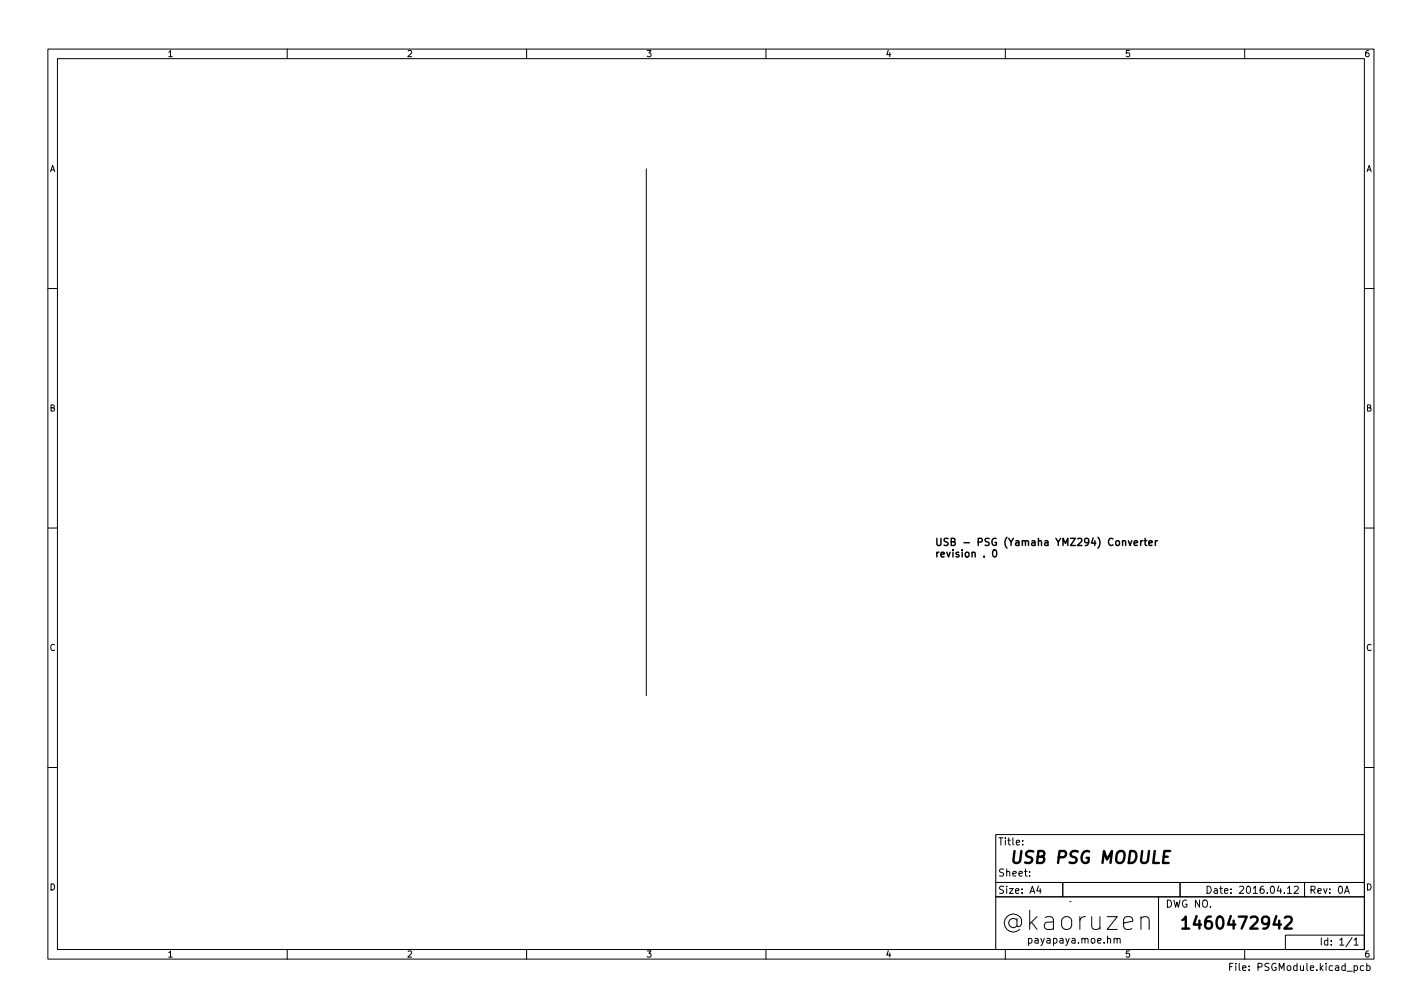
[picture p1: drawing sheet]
<svg xmlns="http://www.w3.org/2000/svg" width="297mm" height="210mm" viewBox="0 0 297 210" stroke-linecap="round" stroke-linejoin="round" font-family="sans-serif">
<defs><g id="words">
<text font-size="5.6" x="209" y="194.2">@kaoruzen</text>
<g font-size="3.5">
<text x="211" y="180.3">USB PSG MODULE</text>
<text x="246.5" y="194">1460472942</text>
</g>
<g font-size="2.1">
<text x="195.3" y="114">USB - PSG (Yamaha YMZ294) Converter</text>
<text x="195.3" y="116.4">revision . 0</text>
<text x="208.5" y="176.5">Title:</text>
<text x="208.5" y="183">Sheet:</text>
<text x="208.5" y="186.6">Size: A4</text>
<text x="243.5" y="189.5">DWG NO.</text>
<text x="255.2" y="186.6">Date: 2016.04.12</text>
<text x="273.5" y="186.6">Rev: 0A</text>
<text x="214.5" y="197">payapaya.moe.hm</text>
<text x="278" y="197.4">Id: 1/1</text>
<text x="259.1" y="202.7">File: PSGModule.kicad_pcb</text>
</g>
<g font-size="1.8">
<text x="35" y="11.9">1</text>
<text x="85" y="11.9">2</text>
<text x="135" y="11.9">3</text>
<text x="185" y="11.9">4</text>
<text x="235" y="11.9">5</text>
<text x="285" y="11.9">6</text>
<text x="10.3" y="35.9">A</text>
<text x="285.3" y="35.9">A</text>
<text x="10.3" y="85.9">B</text>
<text x="285.3" y="85.9">B</text>
<text x="10.3" y="135.9">C</text>
<text x="285.3" y="135.9">C</text>
<text x="10.3" y="185.9">D</text>
<text x="285.3" y="185.9">D</text>
<text x="35" y="199.9">1</text>
<text x="85" y="199.9">2</text>
<text x="135" y="199.9">3</text>
<text x="185" y="199.9">4</text>
<text x="235" y="199.9">5</text>
<text x="285" y="199.9">6</text>
</g>
</g></defs>
<g fill="none" stroke="#000" stroke-width=".21">
<path d="M10 10.2h277v190.1h-277zM12 12.2h273v186.1h-273zM60 10.2v2M110 10.2v2M160 10.2v2M210 10.2v2M260 10.2v2M135 35.2v110M10 60.2h2M285 60.2h2M10 110.2h2M285 110.2h2"/>
<path d="M10 160.2h2M208 174.3h77v10h-77zM213.6 176.3v.1M213.6 175.5v.1M285 160.2h2M60 198.3v2M110 198.3v2M160 198.3v2M208 187.2h34v11h-34zM208 184.3h14v3h-14zM210 198.3v2M215.1 182.8v.1"/>
<path d="M215.1 182v.1M216.9 185l-.3 1h.9M217.3 185.5v1M222 184.3h24.5v3h-24.5zM232.7 196.1l.2-.2 .4 .1 .1 .9M232.7 195.9v1M233.4 196.1l.2-.2 .3 .1 .1 .9M238.3 191.8a.99 .99 0 0 1 1.7 .2v2.1M242 187.3h43v11h-43zM246.5 184.3h26v3h-26zM252.1 185a.76 .76 0 0 1 .9 .8 .76 .76 0 0 1-.9 .7zM253.6 185.6h.6l.1 .9"/>
<path d="M254.3 185.9l-.5 .1-.2 .2 .2 .3h.5M260 198.3v2M268.5 195.3h16.5v3h-16.5zM272.5 184.3h12.5v3h-12.5zM276 195.8v1.5M277.4 196.4l-.5-.1-.3 .3 .2 .7h.6M277.4 195.8v1.5M280.9 186.5l.5-1.5 .5 1.5M281 186.1h.7M256.9 201.8h.5M257.6 201.1h-.7v1.5M258.1 201.1v.2"/>
<path d="M258.1 201.6v1M285.5 201.7l.4-.1 .3 .3-.1 .7h-.6"/>
</g>
<path d="M244.4 177.7h-1.2l-.3 2.5h1.2M266.6 191.3l-.6 1.8h1.6M267.2 192.2v1.7M268.4 191.6l.4-.2h.6a.68 .68 0 0 1 .3 1.1l-1.4 1.4h1.5" fill="none" stroke="#000" stroke-width=".5"/>
<path d="M207.5 114.9l.2-.1a.8 .8 0 0 1 .5 .7 .8 .8 0 0 1-.5 .8l-.2-.1-.2-.5zM235.7 112.9l.4 1 .3-1M236.9 113.4l.7-.1v-.3l-.5-.1-.2 .2 .1 .7h.6M238.3 112.9v1M238.7 112.9l-.4 .3M239 112.9h.6M239.2 112.4v1.3l.4 .2M240 113.4l.7-.1-.1-.3-.4-.1-.2 .2 .1 .7h.5M241.3 112.9v1M241.8 112.9l-.5 .3" fill="none" stroke="#000" stroke-width=".3"/>
<use href="#words"/>
</svg>
